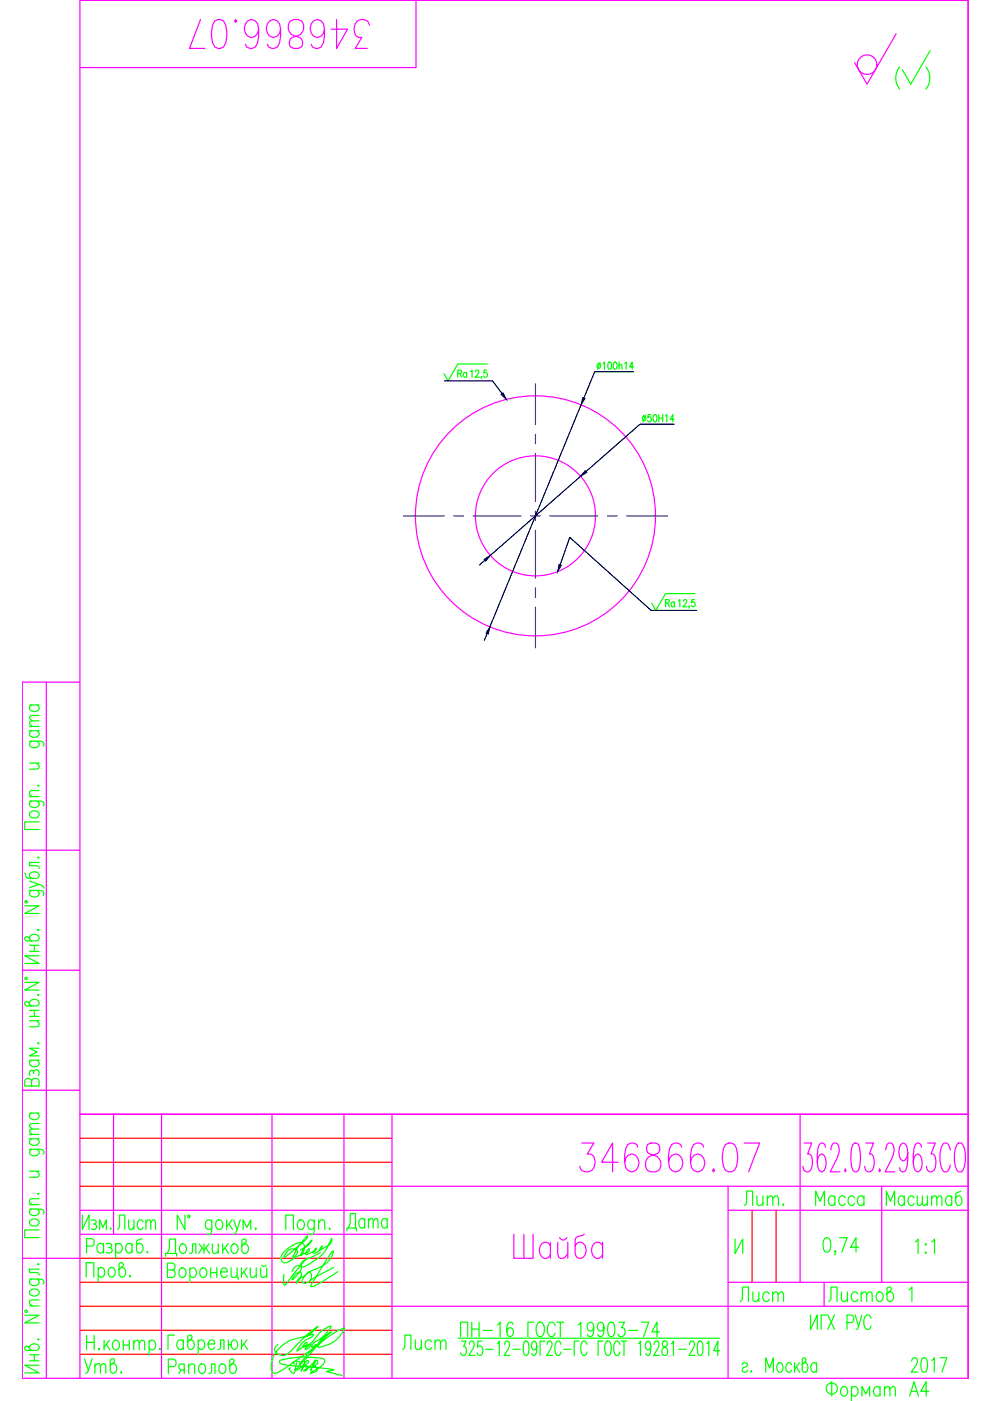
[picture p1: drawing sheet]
<svg xmlns="http://www.w3.org/2000/svg" width="210mm" height="297mm" viewBox="0 0 210 297" stroke-linecap="round" stroke-linejoin="round" font-family="sans-serif">
<defs><g id="words">
<g font-size="10.6" fill="#f0f">
<text x="38.8" y="11.6">346866.07</text>
<text x="121.7" y="249.8">346866.07</text>
</g>
<text font-size="9.3" fill="#f0f" x="107.6" y="268.1">Шайба</text>
<text font-size="8.4" fill="#0f0" x="188.7" y="20.1">( )</text>
<text font-size="7.1" fill="#0f0" x="72.3" y="262.1">Дата</text>
<g font-size="6.6" fill="#0f0">
<text x="156.6" y="256.8">Лит.</text>
<text x="171.8" y="256.8">Масса</text>
<text x="186.6" y="256.8">Масштаб</text>
<text x="155.6" y="277.3">Лист</text>
<text x="84.3" y="287.5">Лист</text>
<text x="16.6" y="292.5">Утв.</text>
<text x="191.9" y="292.1">2017</text>
</g>
<text font-size="6.6" fill="#f0f" x="174.6" y="277.3">Листов</text>
<text font-size="6.2" fill="#0f0" x="23.6" y="261.8">Лист</text>
<g font-size="4.4" fill="#0f0">
<text x="96" y="81.1">Ra</text>
<text x="140.1" y="129.8">Ra</text>
</g>
</g></defs>
<g fill="none" stroke="#f0f" stroke-width=".25">
<path d="M88.2 .1v14.2h-71.3M190 7.2l-6.2 10.7-2.6-4.6M205.3 .1v292.1M9.8 144.6v147.6M16.9 144.6h-12.2v147.6h200.6M4.7 180.3h12.2M4.7 205.7h12.2M4.7 231.1h12.2M16.9 236.2h188.4M24.1 236.2v25.5M34.2 236.2v56M57.7 236.2v56"/>
<path d="M72.9 236.2v56M83.1 236.2v56M169.6 236.2v35.7M16.9 256.6h66.2M83.1 251.5h122.2M154.4 256.6h50.9M154.4 251.5v40.7M170.5 242.3h1.6l-.9 2.4h.5a3.1 3.1 0 0 1 .1 3.5l-.4 .3h-.4l-.5-.3-.3-.9M175 243.2l-.1-.6-.5-.3h-.3l-.4 .3a10.2 10.2 0 0 0-.3 5l.3 .6 .6 .3a2.34 2.34 0 0 0 .7-2.9l-.3-.6-.6-.3-.4 .3-.3 .6-.1 .8M176.2 243.8a1.72 1.72 0 0 1 .6-1.5h.5a1.98 1.98 0 0 1 .5 2.4l-.3 .9-1.5 2.9h2.1M179.2 247.9l.2 .3-.2 .3-.1-.3zM180.8 242.6l.5-.3h.3l.4 .3a8.8 8.8 0 0 1 0 5.6l-.4 .3h-.3l-.5-.3a8.8 8.8 0 0 1 0-5.6z"/>
<path d="M183.6 242.3h1.6l-.9 2.4h.5a3.1 3.1 0 0 1 .1 3.5l-.4 .3h-.5l-.4-.3-.3-.9M186.5 247.9l.2 .3-.2 .3-.1-.3zM186.9 251.5v20.4M187.8 243.8a1.72 1.72 0 0 1 .6-1.5h.6a1.95 1.95 0 0 1 .4 2.4l-1.7 3.8h2M192.5 244.4l-.2 .9-.3 .5-.5 .3a2.32 2.32 0 0 1-.8-2.9l.3-.6 .5-.3 .5 .3a7.9 7.9 0 0 1 0 5.6l-.4 .3h-.3l-.4-.3-.2-.6M195.4 243.2l-.2-.6-.4-.3h-.3l-.4 .3a10.4 10.4 0 0 0-.3 5l.3 .6 .5 .3a2.32 2.32 0 0 0 .8-2.9l-.3-.6-.6-.3-.4 .3-.3 .6-.2 .8M196.7 242.3h1.6l-.9 2.4h.5a3.2 3.2 0 0 1 .1 3.5l-.4 .3h-.5l-.4-.3-.3-.9M201.5 243.8a1.26 1.26 0 0 0-1.3-1.5 5.6 5.6 0 0 0-.6 5.3l.6 .9a1.25 1.25 0 0 0 1.3-1.5M202.9 242.6l.3-.3h.6a5.5 5.5 0 0 1 .6 5.3l-.6 .9a1.25 1.25 0 0 1-1.3-1.5 6.5 6.5 0 0 1 .4-4.4zM4.7 266.8h12.2M16.9 261.7h66.2M83.1 277h122.2"/>
<path d="M154.4 271.9h50.9M16.9 292.2v-292.1h188.4v292.1"/>
<circle cx="183.8" cy="13.7" r="2.07"/>
<circle cx="113.5" cy="109.4" r="25.5"/>
<circle cx="113.5" cy="109.4" r="12.7"/>
</g>
<g fill="none" stroke="#00f" stroke-width=".25">
<path d="M113.5 81.4v8.6M113.5 92.1v2M113.5 96.1v10.2M85.5 109.4h8.7M96.2 109.4h2.1M100.3 109.4h10.2M112.5 109.4h2.1M113.5 108.4v2M113.5 112.4v10.2M116.6 109.4h10.2M128.8 109.4h2M132.9 109.4h8.6"/>
<path d="M113.5 124.6v2.1M113.5 128.7v8.7"/>
</g>
<path d="M134.3 78.8h-8.2l-2.3 5.6M94.2 80.7h10.2l2.1 2.8M123.2 85.8l-19.3 47.1M142.9 89.9h-7.2l-11.5 10.1M102.8 118.8l-1.1 1M118.8 119.7l2-5.8 17.2 15.5h9.7M123.1 101l-19.1 16.8M103.3 134.3l-.6 1.4" fill="none" stroke="#000" stroke-width=".25"/>
<g fill="none" stroke="#0f0" stroke-width=".25">
<path d="M100.8 78.8l.3-.3h.3l.1 .2-.1 .6-.6 .7h.8M102.1 79.9h-.1h.1l-.1 .4M103.2 78.5h-.6v.6a.47 .47 0 0 1 .6 .1 .47 .47 0 0 1 0 .6 .47 .47 0 0 1-.6 0l-.1-.1M103.3 77.2h-6.2l-2.1 3.5-.9-1.5M127.2 76.8l-.5 1.5M127.9 77.1l.3-.3v1.5M129 76.8h.3a1.01 1.01 0 0 1 0 1.5h-.1a1.13 1.13 0 0 1-.2-1.5zM130.2 76.8h.3a1.01 1.01 0 0 1 0 1.5h-.1a1.15 1.15 0 0 1-.2-1.5zM131.2 77.6l.3-.3h.3l.1 1M131.2 76.8v1.5M132.5 77.1l.3-.3v1.5M134.3 77.8h-.8l.5-1v1.5"/>
<path d="M136.8 88l-.5 1.4M138 87.9h-.6v.7a.45 .45 0 0 1 .6 0 .45 .45 0 0 1-.1 .6 .45 .45 0 0 1-.6-.1M138.6 88l.3-.1a1.01 1.01 0 0 1 0 1.5h-.1a1.13 1.13 0 0 1-.2-1.4zM139.7 87.9v1.5M139.7 88.6h.8M140.5 87.9v1.5M141.1 88.2l.3-.3v1.5M142.9 88.9h-.8l.6-1v1.5M144.9 127.5l.2-.4h.3l.2 .3-.2 .5-.6 .7h.9M146.2 128.6h-.1h.1l-.1 .3M147.3 127.1h-.6l-.1 .7a.45 .45 0 0 1 .7 0 .45 .45 0 0 1-.1 .7 .45 .45 0 0 1-.6-.1M147.4 125.9h-6.3l-2 3.5-.9-1.5"/>
<path d="M6.3 157.1l2.7 .2 .3 .3-.1 .6M6.3 154.9h2M6.3 154h2M6.3 149.5h2M6.7 157.1l-.3 .3a.65 .65 0 0 0 .3 1 1.03 1.03 0 0 0 1.6-.8l-.4-.5M6.7 154.9a.68 .68 0 0 0-.5 .7 .68 .68 0 0 0 .5 .6 1.03 1.03 0 0 0 1.6-.8l-.4-.5M6.7 149.5a.68 .68 0 0 0-.5 .6 .68 .68 0 0 0 .5 .6 1.03 1.03 0 0 0 1.6-.8l-.4-.4M8.3 152.8l-1.9 .2-.1 .4 .5 .6M8.3 151.7l-1.9 .1-.1 .5 .5 .5M6.3 169.8l2.7 .1 .3 .4-.1 .6M6.3 168.9h2M6.3 161.8h2"/>
<path d="M6.4 172.3a1.09 1.09 0 0 1 1.1-.3 1.09 1.09 0 0 1 .8 .9 1.08 1.08 0 0 1-1.2 .5 1.08 1.08 0 0 1-.8-.9zM6.7 169.8l-.3 .3a.65 .65 0 0 0 .3 1 1.03 1.03 0 0 0 1.6-.8l-.4-.5M7.7 161.8l.6 .6-.2 .6-1.8 .1M8 166.6l.1-.1 .2 .1-.2 .1zM8.3 174.3h-3.1v1.6h3.1M8.3 167.6l-1.9 .1-.1 .6 .5 .6M5.2 192h3.1l-3.1 1.7h3.1M5.2 185.1l.5 1 2 .1a.65 .65 0 0 0 .6-.6 .65 .65 0 0 0-.4-.6 1.02 1.02 0 0 0-1.6 .8l.4 .4M6.3 199a1.02 1.02 0 0 1 1-.9 1.02 1.02 0 0 1 1 .9l-.6 .5h-2.2l-.3-.4v-.3l.5-.2 .3 .1 .7 .8M6.3 188.8l2.7 .1 .3 .4-.1 .5M6.3 186.8l2 .7-2 .7M6.7 188.8l-.3 .2a.65 .65 0 0 0 .3 1.1 1.03 1.03 0 0 0 1.6-.8l-.4-.5"/>
<path d="M8 197.2l.1-.2 .2 .2-.2 .1zM8 181.8l.1-.1 .2 .1-.2 .1zM8.3 187.5l.6 .2 .4 .6M8.3 182.9h-2v.7l1.8 .1 .2 .4M5.2 208.3h3.1l-3.1 1.6h3.1M6.3 212.8a1.02 1.02 0 0 1 1-.9 1.02 1.02 0 0 1 1 .9l-.6 .5h-2.2l-.3-.4v-.3l.5-.2 .3 .1 .7 .8M6.3 200.4h2M6.3 201.7h2M6.3 216.4h2M6.3 214.2h2M6.3 215.5h2M7.3 200.4v1.3"/>
<path d="M7.3 214.2v1.3M7.7 216.4l.6 .6-.2 .6-1.8 .1M8 211l.1-.2 .2 .2-.2 .1zM8.3 202.6h-3.1l3.1 1.7h-3.1M6.3 236h2M6.3 224.8h2M6.7 236a.68 .68 0 0 0-.5 .6 .68 .68 0 0 0 .5 .7 1.03 1.03 0 0 0 1.6-.8l-.4-.5M6.7 229.2a.74 .74 0 0 0-.7-.6 .74 .74 0 0 0-.8 .6v1.1h3.1v-1.1a.83 .83 0 0 0-.8-.6 .83 .83 0 0 0-.8 .6v1.1M6.7 224.8a.68 .68 0 0 0-.5 .6 .68 .68 0 0 0 .5 .7 .93 .93 0 0 0 1.1 0 .93 .93 0 0 0 .3-1.1l-.2-.2M7.1 227.2a.6 .6 0 0 1 .6-.4 .6 .6 0 0 1 .6 .4l-.2 .9M7.1 227.6l-.1-.6-.3-.1a.73 .73 0 0 0-.3 1.2M8 221.2l.1-.1 .2 .1-.2 .1z"/>
<path d="M8.3 222.2h-2l1.6 .9-1.6 .8h2M8.3 239.4l-1.9 .1-.1 .4 .5 .6M8.3 238.2l-1.9 .1-.1 .5 .5 .6M6.3 256.3l2.7 .2 .3 .3-.1 .6M6.3 243.7l2.7 .1 .3 .3-.1 .6M6.3 255.4h2M6.3 248.3h2M6.3 241.5h2M6.3 240.5h2M6.4 258.8a1.09 1.09 0 0 1 1.1-.3 1.09 1.09 0 0 1 .8 .9 1.08 1.08 0 0 1-1.2 .6 1.08 1.08 0 0 1-.8-1zM6.7 256.3l-.3 .3a.65 .65 0 0 0 .3 1 1.03 1.03 0 0 0 1.6-.8l-.4-.5M6.7 243.7l-.3 .2a.65 .65 0 0 0 .3 1 1.03 1.03 0 0 0 1.6-.8l-.4-.4"/>
<path d="M6.7 241.5a.68 .68 0 0 0-.5 .6 .68 .68 0 0 0 .5 .6 1.03 1.03 0 0 0 1.6-.8l-.4-.4M7.7 248.3l.6 .6-.2 .6-1.8 .1M8 253.1l.1-.1 .2 .1-.2 .1zM8.3 254.1l-1.9 .2-.1 .5 .5 .6M17.5 257.6v3.1l1.4-3.1v3.1M19.4 258.8a.6 .6 0 0 1 1 .3l-.1 .3-.5 .1M20.1 259.5a.62 .62 0 0 1 .4 .6 .62 .62 0 0 1-.4 .6l-.7-.2M39.2 257.6v3.1l-1.6-3.1v3.1M44.9 259.1l-.2-.3a.65 .65 0 0 0-1.1 .3 1.03 1.03 0 0 0 .8 1.6l.5-.5M44.9 258.6l-.1 2.8-.4 .3-.5-.2M46.1 258.8a.65 .65 0 0 1 1 .3 1.03 1.03 0 0 1-.8 1.6 1.2 1.2 0 0 1-.2-1.9zM48 258.6v2.1"/>
<path d="M48.5 259.5l.8 1.2M49.2 258.6l-1.2 1.5M49.6 258.6l.7 2.1 .7-2.1M63.4 258.8a.63 .63 0 0 1 1 .3 1.03 1.03 0 0 1-.8 1.6 1.2 1.2 0 0 1-.2-1.9zM66.6 259.1l-.2-.3a.65 .65 0 0 0-1 .3 1.03 1.03 0 0 0 .8 1.6l.4-.5M66.6 258.6l-.1 2.8-.3 .3-.6-.2M67.6 259.2l.5-.6 .6 .2 .1 1.9M67.6 258.6v2.1M5.2 278.9h3.1l-3.1 1.6h3.1M6.3 271.2l2.7 .1 .3 .3-.1 .6M6.3 276.9h2M6.4 273.6a1.09 1.09 0 0 1 1.1-.3 1.09 1.09 0 0 1 .8 .9 1.08 1.08 0 0 1-1.2 .6 1.08 1.08 0 0 1-.8-.9z"/>
<path d="M6.7 271.2l-.3 .2a.65 .65 0 0 0 .3 1.1 1.03 1.03 0 0 0 1.6-.9l-.4-.4M8 268l.1-.1 .2 .1-.2 .2zM8.3 260.8h-3.1v1.6h3.1M8.3 275.6l-1.9 .1-.1 .6 .5 .6M8.3 269.1h-2v.7l1.8 .1 .2 .5M18.3 270.8v-3.1h1.6v3.1M18.4 264.2h1a.83 .83 0 0 0 .6-.8 .83 .83 0 0 0-.6-.8h-1v3.1M20.8 269.2l.5-.5a1.02 1.02 0 0 1 .9 1 1.02 1.02 0 0 1-.9 1.1l-.5-.5M20.8 268.7v3.1M21.1 260.7v-2.1l.7 1.6 .7-1.6v2.1M21.9 264.1a.68 .68 0 0 0-.6-.5 .68 .68 0 0 0-.6 .5 1.03 1.03 0 0 0 .8 1.6l.4-.5M21.9 263.6v2.1"/>
<path d="M22.5 263.8a.73 .73 0 0 1 1.2 .3l-.1 .2-.6 .2M23.3 268.9l.2-.2a1.02 1.02 0 0 1 .9 1 1.02 1.02 0 0 1-.9 1.1 1.2 1.2 0 0 1-.2-1.9zM23.3 264.5a.6 .6 0 0 1 .5 .6 .6 .6 0 0 1-.5 .6l-.8-.2M24.5 264.1a.68 .68 0 0 1 .7-.5 .68 .68 0 0 1 .6 .5 1.03 1.03 0 0 1-.8 1.6l-.5-.5M24.5 263.6v3.1M25.7 268.7a1.02 1.02 0 0 1 .9 1 1.02 1.02 0 0 1-.9 1.1l-.5-.6v-2.2l.4-.3h.3l.3 .5-.1 .2-.9 .8M27.6 270.5l.1 .1-.1 .2-.1-.2zM28 264.1a.68 .68 0 0 0-.6-.5 .68 .68 0 0 0-.7 .5 1.03 1.03 0 0 0 .8 1.6l.5-.5M28 263.6v2.1M30.1 262.6l-1 .4-.2 2.1a.65 .65 0 0 0 .6 .6 .65 .65 0 0 0 .7-.5 1.02 1.02 0 0 0-.8-1.6l-.5 .5M31.3 265.4l.1 .1-.1 .2-.2-.2zM35.1 266.3v-.5h2.3v.5"/>
<path d="M35.3 265.8a3.1 3.1 0 0 0 .6-3.1h1.3v3.1M35.5 269.2h1a.83 .83 0 0 1 .6 .8 .83 .83 0 0 1-.6 .8h-1v-3h1a.74 .74 0 0 1 .6 .7 .74 .74 0 0 1-.6 .7M38.3 269a.82 .82 0 0 1 .9 .1 .82 .82 0 0 1 .2 .9 .82 .82 0 0 1-.9 .8 1.19 1.19 0 0 1-.2-1.8zM38.4 263.9a.82 .82 0 0 1 .9 .1 .82 .82 0 0 1 .2 .9 .82 .82 0 0 1-.9 .9 1.19 1.19 0 0 1-.2-1.9zM40.2 265.8l.5-.2 .1-1.9h.7v2.1M40.3 269.2a.68 .68 0 0 1 .6-.4 .68 .68 0 0 1 .6 .4 1.02 1.02 0 0 1-.8 1.6l-.4-.4M40.3 268.8v3.1M42.2 263.7l1.1 1.3 1-1.3M42.7 269a.82 .82 0 0 1 .9 .1 .82 .82 0 0 1 .3 .9 .82 .82 0 0 1-1 .8 1.19 1.19 0 0 1-.2-1.8zM42.9 264.6l-.8 1.2M43.3 263.7v2.1M43.6 264.6l.8 1.2"/>
<path d="M44.7 269.8h1.3M44.7 268.8v2M45 263.7l.1 1.9 .6 .2 .6-.6M46 268.8v2M46.3 263.7v2.1M46.8 269.7h1.4a.68 .68 0 0 0-.5-.8 .68 .68 0 0 0-.8 .3 1.02 1.02 0 0 0 .8 1.6l.5-.4M47.2 263.7v2.1M47.7 264.6l.8 1.2M48.4 263.7l-1.2 1.5M49 268.8l.1 1.9 .6 .1 .6-.5M49.3 263.9a.82 .82 0 0 1 1 .1 .82 .82 0 0 1 .2 .9 .82 .82 0 0 1-1 .9 1.19 1.19 0 0 1-.2-1.9zM50.3 260.7l-.5 .8-.4 .2"/>
<path d="M50.3 268.8v2h.2v.5M51.2 268.8v2M51.5 260.7v-2.1l.9 1.6 .8-1.6v2.1M51.7 269.7l.8 1.1M51.8 263.7a1.02 1.02 0 0 1 .9 1 1.02 1.02 0 0 1-.9 1.1l-.5-.6v-2.2l.3-.3h.4l.2 .4-.1 .3-.8 .8M52.4 268.8l-1.2 1.5M53.1 268.8l.1 1.9 .6 .1 .5-.5M54.2 260.4l.1 .1-.1 .2-.1-.2zM54.3 268.8v2M55.3 268.8l.1 1.9 .6 .1 .5-.5M55.5 268.2a.51 .51 0 0 0 .5 .3 .51 .51 0 0 0 .4-.3M56.5 268.8v2"/>
<path d="M60.6 260.7v-3.1h1.6v3.1M60.9 265.3l.9-.5 .7 .1 .5 .3 .1 .2-.1 .4-.6 .8h-.2l-.1-.2 1-1.8 1.3-1.8 .8-.8-.4 .9-3.8 3.2-.8 .4 .2-.4zM61.9 269.6l.7-1 .7-.3h.5l.1 .5-.3 .7-1 1.3-.7 .5 .4-.7 .5-.6 .5-.2h.5l.1 .3-.1 .6-1 1.4 .1-.4 .5-.6 1.1-.6 1.1-.8 .3 .3 .2 .8-.3 .6-.5 .5-.6 .2-.6-.2v-.5l.5-.8 1.2-1.1 2.3-1 1.1-.7 1.1-1.3 .3-1.3-1.8 2.5-2.7 4.4-.2 .7h.4l.9-.4 4.4-2.8M63.7 265l1.4-.8 1.1-1.3-1.9 1.9-.4 1.4 .6-1.2v-.9l-.5-.5h-.9l-1.7 .9-1.3 1.1-.5 .9 .1 .8 .6 .4 .7-.1 2.4-1.4 1.9-.7 .3-.3-.1-.4-.5 .5-.1 .7 1.8-.7 .4-.7-.7 1 .1 .1 .5-.1 1-.7 .3-.7-.5 .8 2.2-1.2 .3-.5v-.7l-1.3 2.5-.8 1.1-2.9 2-1.1 .4-.4-.1v-.6l.5-.6 3.6-1.7M65 266.9l-4.6 5.6-.3-.6 .1-1.7M69.9 260.4l.1 .1-.1 .2-.1-.2zM70.8 268.7l-5.2 2.8M155.9 262.7v3.1l1.6-3.1v3.1M171.9 278.8v3.1l1.4-3.1v3.1M174.9 262.6l.5-.2a1.49 1.49 0 0 1 .7 1.8l-.3 1.1-.6 .2a1.49 1.49 0 0 1-.7-1.8zM175.3 278.8h-1.2v3.1M175.5 278.8l1.4 3.1"/>
<path d="M176.9 278.8l-1.4 3.1M177.2 265.3l-.1 .2-.1-.2 .1-.1a.65 .65 0 0 1-.1 .9M178 262.4h1.6l-1.1 3.1M181.3 278.8l.7 2.5M182.1 264.5h-1.8l1.2-2.1v3.1M182.7 278.8l-.8 2.8-.4 .3M184.7 279.5l-.1-.3a.7 .7 0 0 0-.8-.4 2.16 2.16 0 0 0 0 3.1 .78 .78 0 0 0 .9-.8M192.8 273.5l.5-.6v3M194.1 263.3l.5-.6v3.1M196.3 263.7l.1 .2-.1 .1-.1-.1zM196.3 265.5l.1 .1-.1 .2-.1-.2zM197.6 263.3l.5-.6v3.1"/>
<path d="M6.3 285.8a1.02 1.02 0 0 1 1-.9 1.02 1.02 0 0 1 1 .9l-.6 .5h-2.2l-.3-.3v-.4l.5-.2 .3 .1 .7 .8M6.3 287.2h2M6.3 288.5h2M7.3 287.2v1.3M8 284l.1-.1 .2 .1-.2 .1zM8.3 289.5h-3.1l3.1 1.6h-3.1M18.4 283.1v3.1M18.4 284.6h1.6M20 283.1v3.1M22.1 284.2v2M23.2 284.2l-1.1 1.4M24.2 284.3l.2-.1a1.02 1.02 0 0 1 .9 1 1.02 1.02 0 0 1-.9 1 1.2 1.2 0 0 1-.2-1.9z"/>
<path d="M26.1 284.2v2M27.4 284.2v2M28.4 284.7l.5-.5 .5 .1 .1 1.9M28.4 284.2v2M29.5 284.7l.6-.5 .5 .1 .1 1.9M31.6 284.6l.5-.4a1.02 1.02 0 0 1 .9 1 1.02 1.02 0 0 1-.9 1l-.5-.4M31.6 284.2v3M33.9 285.9l.2 .2-.2 .1-.1-.1zM35.7 289.8h1a.83 .83 0 0 0 .7-.8 .83 .83 0 0 0-.7-.9h-1v3.1M37 283.1h-1.4v3M38.4 290.5l-.5 .7M38.9 284.5l-.5-.4a1.02 1.02 0 0 0-.9 1 1.02 1.02 0 0 0 .9 1l.5-.4"/>
<path d="M38.9 284.1v2M39.1 290.5l-1-.2a.68 .68 0 0 1 .3-1.1h.7v2M40 289.8l.6-.6 .6 .1 .1 1.9M40 289.2v2M40.3 284.1a1.02 1.02 0 0 1 .9 1 1.02 1.02 0 0 1-.9 1l-.5-.6v-2.1l.4-.3h.3l.2 .4-.1 .3-.8 .7M42 284.5a.68 .68 0 0 1 .7-.4 .68 .68 0 0 1 .6 .4 1.02 1.02 0 0 1-.8 1.6l-.5-.4M42 284.1v3M42.4 289.3a.65 .65 0 0 1 1.1 .3 1.02 1.02 0 0 1-.8 1.6 1.2 1.2 0 0 1-.3-1.9zM44.1 285h1.4a.68 .68 0 0 0-.4-.9 .68 .68 0 0 0-.9 .4 1.02 1.02 0 0 0 .8 1.6l.5-.4M44.3 291.2l.5-.1 .1-1.9h.7v2M46.2 286.1l.5-.1 .1-1.9h.7v2M46.7 289.3a.65 .65 0 0 1 1.1 .3 1.02 1.02 0 0 1-.8 1.6 1.2 1.2 0 0 1-.3-1.9z"/>
<path d="M48.4 285.1h.6a.89 .89 0 0 1 .8-1 1.09 1.09 0 0 1 .6 1.1 1.09 1.09 0 0 1-.8 .9 1 1 0 0 1-.6-1M48.4 284.1v2M49.2 289.2a1.02 1.02 0 0 1 .9 1 1.02 1.02 0 0 1-.9 1l-.5-.6v-2.2l.4-.3h.3l.3 .5-.2 .3-.8 .7M51.2 284.1v2M51.7 285l.8 1.1M52.4 284.1l-1.2 1.4M62.5 289.2l-.4-.4 .7-.2 .7 .1 .3 .3-.5 .9-.8 .5 .4 .1 .4-.2 .9-.8 .5-.9-.8 2.1 .8-1.9 .3-.3h.4l-.1 .5-.8 .5 .5 .2 .3 .4-.2 .4-.5 .2h-.2l.1-.2 1.6-1.1 .6-.7 .2-.4-1 2.3 1-2 .4-.2 .1 .3-.1 .5-.4 .3-.6 .1 .7 .3 .2 .3v.4l-1.4 .6 .3-.3 2.3-1.4 .5-1.1-.3-.3-.6-.2-4.3-.2-2.7 .4-1.4 .2-.3 .3 .2 .5 1.8 .4 9.3 .9h.2l-1.6 .4 3.5 .8M62.9 288.9l-.6 2.2-.5-.1-.5-.8 .3-.2M64.6 283.5l1.5-.5h.4l-.5 .5-1.7 1-1.4 2 2.2-1.5 .1-.2-.3-.2-.5 .5-.1 .5 1.6-.6-.2 .5-.4 .4-.6 .2 3.1-3.5 1.5-1.1 .9-.3-.4 .7-1.3 1.5-2.1 1.4-.3 .9 .9-.6-2.3 2.7-1.2 1.6 2.2-2.3 2.4-3.1 1-.9 1.1-.7-2.3 2.3-.5 .6v.3l1.7-.3 1.6-.7 1.4-1.4 .9-1.5-.2-.1-.6 .3-1.8 1-10.1 7.3-1.3 .8-.9 .1-.5-.4v-1.7l.4-1.5 .9-1.4 1.3-1.1 1.2-.8 3.9-1.1 1.1-.8 1-1.1-2.2 1.8-3.7 3.6-.9 .6-1 .1-1.1-.6-.3-.8 .7-.8M97.1 283.7h55.4M97.6 283.4v-3.1h1.6v3.1M97.8 284.3h1l-.5 1.2h.2a1.24 1.24 0 0 1-.1 1.9 .58 .58 0 0 1-.7-.6"/>
<path d="M99.5 285.1v-.2a.57 .57 0 0 1 .7-.6l.3 .3a1.43 1.43 0 0 1-.2 1.3l-.9 1.5h1.2M100 280.3v3.1M100 281.8h1.6M101.6 280.3v3.1M102.2 284.3h-.9l-.1 1.3a.55 .55 0 0 1 .9-.1 1.33 1.33 0 0 1-.2 1.9 .58 .58 0 0 1-.7-.6M102.4 282.1h2M103 286.1h1.6M105.4 284.9l.5-.6v3.1M105.5 280.9l.5-.6v3.1M107 285.1v-.2a.57 .57 0 0 1 .7-.6l.3 .3a1.43 1.43 0 0 1-.2 1.3l-.9 1.5h1.2M108.7 286.1h1.6M108.8 280.8l-.2-.3-.3-.2-.5 .2a3 3 0 0 0 0 2.7l.3 .2a.97 .97 0 0 0 .8-1 .97 .97 0 0 0-.8-.9l-.5 .4-.1 .5"/>
<path d="M111.2 284.5l.4-.2a1.67 1.67 0 0 1 .6 1.8l-.3 1.1-.4 .2a1.69 1.69 0 0 1-.6-1.8zM113.2 280.3h-1.3v3.1M113.8 285.4l-.3 .7-.2 .1a1.04 1.04 0 0 1-.6-.9 1.04 1.04 0 0 1 .6-1 1.42 1.42 0 0 1 .5 1.8l-.3 1.1-.4 .2-.2-.2-.1-.2M114.1 280.5l.2-.2a.98 .98 0 0 1 1.1 1.2 1.9 1.9 0 0 1-.6 1.9 .99 .99 0 0 1-1.1-1.2 2.24 2.24 0 0 1 .4-1.7zM115.5 284.3h-1v3.1M116 285.1l.1-.5 .2-.3a.73 .73 0 0 1 .7 .4 .73 .73 0 0 1-.1 .8l-1 1.9h1.2M117.7 281.1a.77 .77 0 0 0-.8-.8 .77 .77 0 0 0-.7 .8 1.99 1.99 0 0 0 .5 2.3 .83 .83 0 0 0 1-.7M118 280.3h1.6M118.8 280.3v3.1M119 285.1a.62 .62 0 0 0-.7-.8 .62 .62 0 0 0-.6 .8v1.6a.61 .61 0 0 0 .3 .6 .61 .61 0 0 0 .7-.1l.3-.5M119.5 286.1h1.6M122.6 280.9l.6-.6v3.1"/>
<path d="M122.8 284.3h-1v3.1M124.4 285.1a.62 .62 0 0 0-.6-.8 .62 .62 0 0 0-.6 .8l-.1 .4a2.2 2.2 0 0 0 .6 1.9 .69 .69 0 0 0 .7-.7M125.9 281.3a.79 .79 0 0 1-.8 .9 .99 .99 0 0 1-.6-1 .99 .99 0 0 1 .7-.9l.4 .2a2.72 2.72 0 0 1 0 2.7l-.6 .2-.3-.2-.1-.2M127.9 284.3h-1.1v3.1M128.1 281.3a.8 .8 0 0 1-.8 .9 .99 .99 0 0 1-.7-1 .99 .99 0 0 1 .8-.9l.3 .2a2.72 2.72 0 0 1 0 2.7l-.5 .2-.3-.2-.1-.2M128.6 284.5l.1-.2a.7 .7 0 0 1 .8 .8l.1 .4a2.15 2.15 0 0 1-.5 1.9 .7 .7 0 0 1-.8-.7l-.1-.5a2.57 2.57 0 0 1 .4-1.7zM129.2 280.5l.5-.2a1.51 1.51 0 0 1 .7 1.8l-.4 1.1-.5 .2a1.51 1.51 0 0 1-.7-1.8zM131.2 280.3h1.2l-.6 1.2h.3a1.04 1.04 0 0 1 .4 1.1 1.04 1.04 0 0 1-.9 .8l-.4-.2-.2-.4M131.4 285.1l-.1-.3a.61 .61 0 0 0-.6-.5 2.38 2.38 0 0 0 0 3.1 .7 .7 0 0 0 .7-.7M131.7 284.3h1.2M132.3 284.3v3.1M133.3 282.1h2"/>
<path d="M135.4 284.9l.4-.6v3.1M136 280.3h1.6l-1.1 3.1M138 285.4l-.3 .7-.2 .1a1.04 1.04 0 0 1-.7-.9 1.04 1.04 0 0 1 .7-1l.2 .2a3.4 3.4 0 0 1 0 2.7l-.4 .2-.4-.4M138.7 285.1v-.2a.58 .58 0 0 1 .7-.6l.2 .3a1.4 1.4 0 0 1-.1 1.3l-.9 1.5h1.2M139.8 282.4h-1.6l1.1-2.1v3.1M140.5 284.5a.78 .78 0 0 0 .5 1.1 1.03 1.03 0 0 1 .1 1.8h-.3a1.05 1.05 0 0 1-.5-1.1 1.05 1.05 0 0 1 .9-.8 .62 .62 0 0 0 .2-.9 .62 .62 0 0 0-.9-.1zM142.3 284.9l.5-.6v3.1M143.9 286.1h1.6M146.2 285.1v-.2a.58 .58 0 0 1 .7-.6l.2 .3a1.4 1.4 0 0 1-.1 1.3l-.9 1.5h1.2M148.1 284.5l.4-.2a1.69 1.69 0 0 1 .6 1.8l-.3 1.1-.4 .2a1.69 1.69 0 0 1-.6-1.8zM149.8 284.9l.5-.6v3.1M152.6 286.4h-1.3l.9-2.1v3.1"/>
<path d="M157.4 289.4a.57 .57 0 0 1 .5-.5 .57 .57 0 0 1 .6 .5l-.1 .2-.7 .3a.59 .59 0 0 0-.2 .9 .6 .6 0 0 0 1-.3M159.3 290.7v.3zM162.3 291v-3.1l.9 2.2 .8-2.2v3.1M165 289.1l.5-.2a1.27 1.27 0 0 1 0 2.1h-.3a1.31 1.31 0 0 1-.2-1.9zM167.8 289.4l-.4-.5a1.07 1.07 0 0 0-.8 .8 1.07 1.07 0 0 0 .3 1.1l.5 .2 .4-.5M168.5 288.9v2.1M168.9 289.8l.7 1.2M169.5 288.9l-1 1.5M170.5 288.9a1.07 1.07 0 0 1 .9 .8 1.07 1.07 0 0 1-.4 1.1l-.2 .2a.61 .61 0 0 1-.7-.6v-2.2l.3-.3 .4 .1a.75 .75 0 0 1-.5 1.1l-.2 .3M173.1 289.4l-.4-.5h-.3a1.27 1.27 0 0 0 0 2.1h.3l.4-.5M173.1 288.9v2.1M176.4 293v3"/>
<path d="M178.6 294.1a.82 .82 0 0 1 .9 .1 .82 .82 0 0 1 .2 .9 .82 .82 0 0 1-.9 .9 1.19 1.19 0 0 1-.2-1.9zM179.6 280.4h.9a.86 .86 0 0 0 .5-.8 .86 .86 0 0 0-.5-.8h-.9v3.1M180.5 294.4a.68 .68 0 0 1 .7-.5 .68 .68 0 0 1 .6 .5 1.02 1.02 0 0 1-.8 1.6l-.5-.4M180.5 294v3M182.8 296v-2l.8 1.6 .8-1.6v2M186.6 294.4l-.5-.4a1.02 1.02 0 0 0-.9 1 1.02 1.02 0 0 0 .9 1l.5-.4M186.6 294v2M187.5 294.6l.6-.6 .5 .1 .1 1.9M187.5 294v2M188.7 294.6l.6-.6 .4 .1 .1 1.9M192.9 296l.9-3 .9 3M193.2 295h1.2"/>
<path d="M196.9 295h-1.7l1.2-2v3"/>
<circle cx="127" cy="77.5" r=".47"/>
<circle cx="136.6" cy="88.7" r=".47"/>
<circle cx="5.5" cy="191.3" r=".26"/>
<circle cx="5.5" cy="207.5" r=".26"/>
<circle cx="40" cy="257.9" r=".26"/>
<circle cx="5.5" cy="278.1" r=".26"/>
<circle cx="176.4" cy="294.4" r="1.2"/>
</g>
<path d="M106.2 83.6l.5-.3 .7 1.4zM123.5 84.3l.5 .2-.8 1.3zM124.1 99.8l.3 .4-1.3 .8zM102.6 118.6l1.4-.8-1 1.2zM118.5 119.7l.5 .1-.7 1.4zM103.9 132.9l-.4 1.5-.5-.2z" fill="#000" stroke="#000" stroke-width=".21"/>
<path d="M16.9 241.3h66.2M16.9 246.4h66.2M16.9 251.5h66.2M159.5 256.6v15.3M164.5 256.6v15.3M16.9 266.8h66.2M16.9 271.9h66.2M16.9 277h66.2M16.9 282h66.2M16.9 287.1h66.2" fill="none" stroke="#f00" stroke-width=".25"/>
<use href="#words"/>
</svg>
